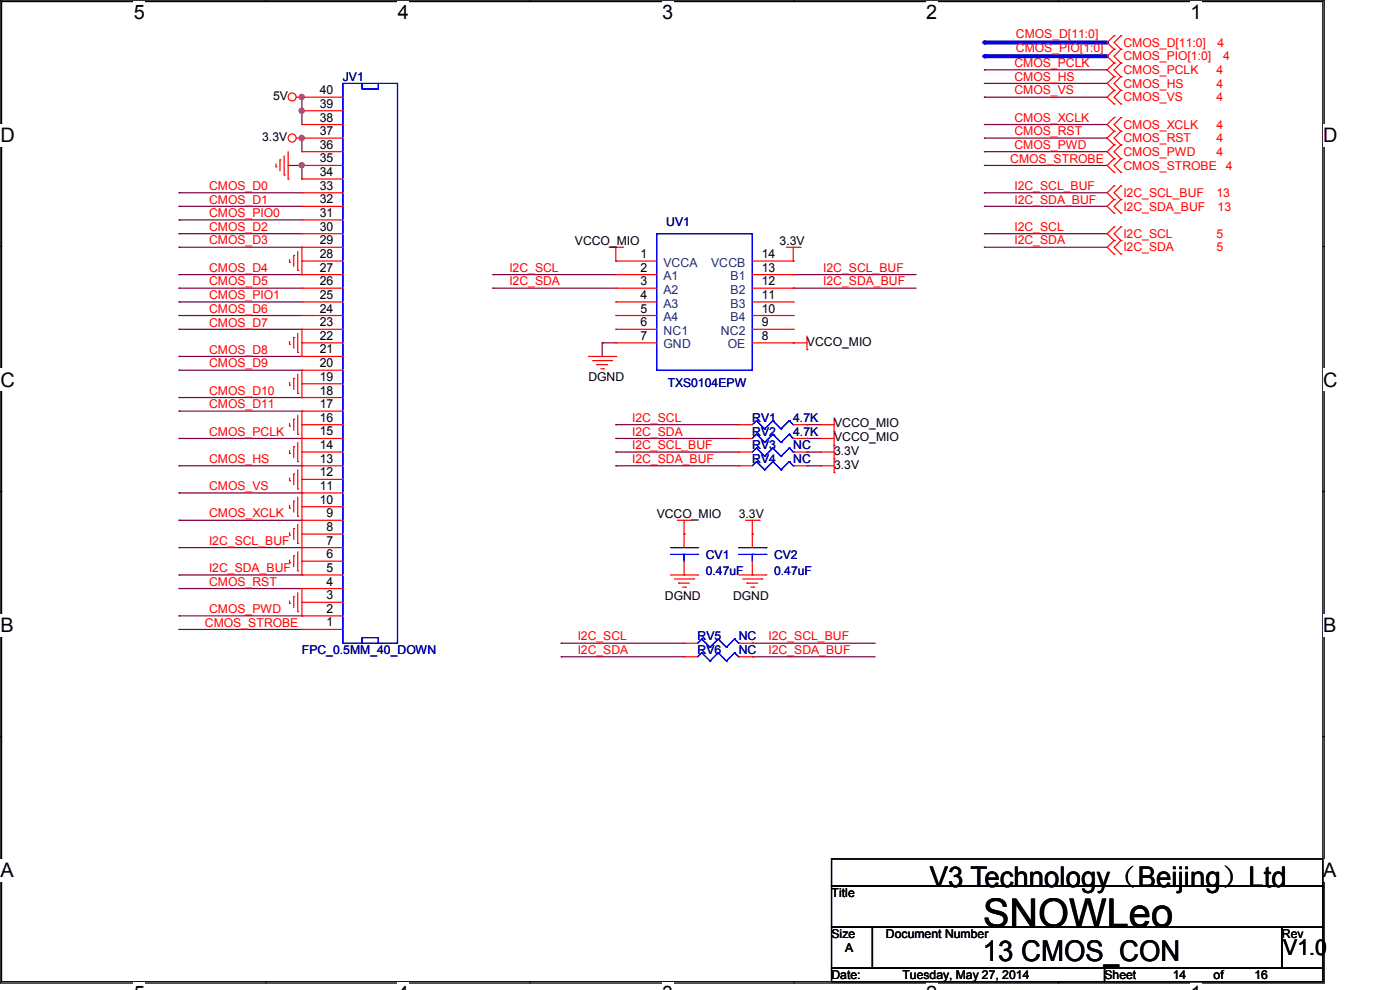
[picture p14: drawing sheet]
<svg xmlns="http://www.w3.org/2000/svg" width="297mm" height="210mm" viewBox="0 0 297 210" stroke-linecap="round" stroke-linejoin="round" font-family="sans-serif">
<defs><g id="words">
<text font-size="8.4" x="208.5" y="196.6">SNOWLeo</text>
<g font-size="6.1">
<text x="197.2" y="188.2">V3 Technology（Beijing）Ltd</text>
<text x="208.5" y="203.9">13 CMOS_CON</text>
</g>
<text font-size="4.6" x="272.2" y="202.6">V1.0</text>
<g font-size="4.2">
<text x="28.4" y="4">5</text>
<text x="84.4" y="4">4</text>
<text x="140.5" y="4">3</text>
<text x="196.5" y="4">2</text>
<text x="252.6" y="4">1</text>
<text x=".1" y="30.1">D</text>
<text x="280.7" y="30.1">D</text>
<text x=".1" y="82">C</text>
<text x="280.7" y="82">C</text>
<text x=".1" y="134">B</text>
<text x="280.7" y="134">B</text>
<text x=".1" y="186">A</text>
<text x="280.7" y="186">A</text>
</g>
<g font-size="2.6" fill="#f00">
<text x="215.5" y="8.1">CMOS_D[11:0]</text>
<text x="215.5" y="11">CMOS_PIO[1:0]</text>
<text x="238.3" y="9.9">CMOS_D[11:0]</text>
<text x="258.3" y="9.9">4</text>
<text x="215.2" y="14.2">CMOS_PCLK</text>
<text x="215.2" y="17.1">CMOS_HS</text>
<text x="238.3" y="15.7">CMOS_PCLK</text>
<text x="238.3" y="12.8">CMOS_PIO[1:0]</text>
<text x="258.1" y="15.7">4</text>
<text x="259.5" y="12.8">4</text>
<text x="215.2" y="20">CMOS_VS</text>
<text x="238.3" y="18.6">CMOS_HS</text>
<text x="238.3" y="21.5">CMOS_VS</text>
<text x="258.1" y="18.6">4</text>
<text x="258.1" y="21.5">4</text>
<text x="215.2" y="28.7">CMOS_RST</text>
<text x="215.2" y="25.8">CMOS_XCLK</text>
<text x="238.3" y="27.3">CMOS_XCLK</text>
<text x="258.1" y="27.3">4</text>
<text x="214.3" y="34.5">CMOS_STROBE</text>
<text x="215.2" y="31.6">CMOS_PWD</text>
<text x="238.3" y="30.2">CMOS_RST</text>
<text x="238.3" y="33.1">CMOS_PWD</text>
<text x="238.3" y="36">CMOS_STROBE</text>
<text x="258.1" y="30.2">4</text>
<text x="258.1" y="33.1">4</text>
<text x="260" y="36">4</text>
<text x="44.4" y="40.3">CMOS_D0</text>
<text x="215.2" y="40.3">I2C_SCL_BUF</text>
<text x="238.3" y="41.7">I2C_SCL_BUF</text>
<text x="258.1" y="41.7">13</text>
<text x="44.4" y="43.2">CMOS_D1</text>
<text x="44.4" y="46.1">CMOS_PIO0</text>
<text x="215.2" y="43.2">I2C_SDA_BUF</text>
<text x="238.3" y="44.7">I2C_SDA_BUF</text>
<text x="258.3" y="44.7">13</text>
<text x="44.4" y="51.9">CMOS_D3</text>
<text x="44.4" y="49">CMOS_D2</text>
<text x="215.2" y="51.9">I2C_SDA</text>
<text x="215.2" y="49">I2C_SCL</text>
<text x="238.3" y="53.3">I2C_SDA</text>
<text x="238.3" y="50.5">I2C_SCL</text>
<text x="258.1" y="53.3">5</text>
<text x="258.1" y="50.5">5</text>
<text x="44.4" y="57.7">CMOS_D4</text>
<text x="108.1" y="57.7">I2C_SCL</text>
<text x="174.7" y="57.7">I2C_SCL_BUF</text>
<text x="44.4" y="60.5">CMOS_D5</text>
<text x="44.4" y="63.5">CMOS_PIO1</text>
<text x="108.1" y="60.5">I2C_SDA</text>
<text x="174.7" y="60.5">I2C_SDA_BUF</text>
<text x="44.4" y="66.3">CMOS_D6</text>
<text x="44.4" y="69.3">CMOS_D7</text>
<text x="44.4" y="75">CMOS_D8</text>
<text x="44.4" y="77.9">CMOS_D9</text>
<text x="44.4" y="83.7">CMOS_D10</text>
<text x="44.4" y="86.6">CMOS_D11</text>
<text x="134.1" y="89.5">I2C_SCL</text>
<text x="44.4" y="92.4">CMOS_PCLK</text>
<text x="134.1" y="92.4">I2C_SDA</text>
<text x="134.1" y="95.3">I2C_SCL_BUF</text>
<text x="44.4" y="98.2">CMOS_HS</text>
<text x="134.1" y="98.2">I2C_SDA_BUF</text>
<text x="44.4" y="104">CMOS_VS</text>
<text x="44.4" y="109.8">CMOS_XCLK</text>
<text x="44.4" y="115.6">I2C_SCL_BUF</text>
<text x="44.4" y="124.2">CMOS_RST</text>
<text x="44.4" y="121.4">I2C_SDA_BUF</text>
<text x="44.4" y="130">CMOS_PWD</text>
<text x="43.5" y="132.9">CMOS_STROBE</text>
<text x="122.6" y="135.8">I2C_SCL</text>
<text x="163.1" y="135.8">I2C_SCL_BUF</text>
<text x="122.6" y="138.7">I2C_SDA</text>
<text x="163.1" y="138.7">I2C_SDA_BUF</text>
</g>
<g font-size="2.6" fill="#000080">
<text x="72.7" y="17.1">JV1</text>
<text x="141.3" y="47.8">UV1</text>
<text x="141.6" y="82">TXS0104EPW</text>
<text x="159.6" y="89.5">RV1</text>
<text x="168.3" y="89.5">4.7K</text>
<text x="159.6" y="92.4">RV2</text>
<text x="159.6" y="95.3">RV3</text>
<text x="168.3" y="92.4">4.7K</text>
<text x="168.3" y="95.3">NC</text>
<text x="159.6" y="98.2">RV4</text>
<text x="168.3" y="98.2">NC</text>
<text x="149.7" y="118.5">CV1</text>
<text x="164.2" y="118.5">CV2</text>
<text x="149.7" y="122">0.47uF</text>
<text x="164.2" y="122">0.47uF</text>
<text x="148" y="135.8">RV5</text>
<text x="156.7" y="135.8">NC</text>
<text x="64" y="138.8">FPC_0.5MM_40_DOWN</text>
<text x="148" y="138.8">RV6</text>
<text x="156.7" y="138.8">NC</text>
</g>
<g font-size="2.6">
<text x="58" y="21.2">5V</text>
<text x="67.8" y="22.9">39</text>
<text x="67.8" y="20">40</text>
<text x="55.6" y="29.9">3.3V</text>
<text x="67.8" y="28.7">37</text>
<text x="67.8" y="25.8">38</text>
<text x="67.8" y="34.5">35</text>
<text x="67.8" y="31.5">36</text>
<text x="67.8" y="40.3">33</text>
<text x="67.8" y="37.3">34</text>
<text x="67.8" y="46">31</text>
<text x="67.8" y="43.1">32</text>
<text x="67.8" y="51.8">29</text>
<text x="67.8" y="48.9">30</text>
<text x="122" y="51.9">VCCO_MIO</text>
<text x="165.4" y="51.9">3.3V</text>
<text x="67.8" y="57.6">27</text>
<text x="67.8" y="54.7">28</text>
<text x="135.8" y="54.7">1</text>
<text x="135.8" y="57.6">2</text>
<text x="161.6" y="57.6">13</text>
<text x="161.6" y="54.7">14</text>
<text x="67.8" y="63.4">25</text>
<text x="67.8" y="60.5">26</text>
<text x="135.8" y="60.5">3</text>
<text x="135.8" y="63.4">4</text>
<text x="161.6" y="63.4">11</text>
<text x="161.6" y="60.5">12</text>
<text x="67.8" y="69.2">23</text>
<text x="67.8" y="66.3">24</text>
<text x="135.8" y="66.3">5</text>
<text x="135.8" y="69.2">6</text>
<text x="161.6" y="69.2">9</text>
<text x="161.6" y="66.3">10</text>
<text x="67.8" y="77.9">20</text>
<text x="67.8" y="75">21</text>
<text x="67.8" y="72.1">22</text>
<text x="135.8" y="72.1">7</text>
<text x="161.6" y="72.1">8</text>
<text x="171.2" y="73.3">VCCO_MIO</text>
<text x="67.8" y="83.7">18</text>
<text x="67.8" y="80.8">19</text>
<text x="124.8" y="80.9">DGND</text>
<text x="67.8" y="89.4">16</text>
<text x="67.8" y="86.6">17</text>
<text x="67.8" y="95.2">14</text>
<text x="67.8" y="92.4">15</text>
<text x="176.9" y="90.7">VCCO_MIO</text>
<text x="176.9" y="93.6">VCCO_MIO</text>
<text x="67.8" y="101.1">12</text>
<text x="67.8" y="98.2">13</text>
<text x="176.9" y="96.5">3.3V</text>
<text x="176.9" y="99.4">3.3V</text>
<text x="67.8" y="106.9">10</text>
<text x="67.8" y="103.9">11</text>
<text x="69.3" y="112.6">8</text>
<text x="69.3" y="109.7">9</text>
<text x="139.3" y="109.8">VCCO_MIO</text>
<text x="156.7" y="109.8">3.3V</text>
<text x="69.3" y="118.4">6</text>
<text x="69.3" y="115.5">7</text>
<text x="69.3" y="124.2">4</text>
<text x="69.3" y="121.3">5</text>
<text x="69.3" y="130">2</text>
<text x="69.3" y="127.1">3</text>
<text x="141.1" y="127.2">DGND</text>
<text x="155.5" y="127.2">DGND</text>
<text x="69.3" y="132.9">1</text>
<text x="176.4" y="190.3">Title</text>
<text x="176.4" y="199">Size</text>
<text x="179.3" y="201.9">A</text>
<text x="188" y="199">Document Number</text>
<text x="271.9" y="199">Rev</text>
<text x="176.4" y="207.7">Date:</text>
<text x="191.4" y="207.7">Tuesday, May 27, 2014</text>
<text x="234.3" y="207.7">Sheet</text>
<text x="248.8" y="207.7">14</text>
<text x="257.5" y="207.7">of</text>
<text x="266.1" y="207.7">16</text>
</g>
<g font-size="2.6" fill="#004080">
<text x="140.8" y="56.6">VCCA</text>
<text x="140.8" y="59.4">A1</text>
<text x="150.9" y="56.6">VCCB</text>
<text x="155" y="59.4">B1</text>
<text x="140.8" y="62.3">A2</text>
<text x="140.8" y="65.2">A3</text>
<text x="155" y="65.2">B3</text>
<text x="155" y="62.3">B2</text>
<text x="140.8" y="68.1">A4</text>
<text x="140.8" y="71">NC1</text>
<text x="152.9" y="71">NC2</text>
<text x="155" y="68.1">B4</text>
<text x="140.8" y="73.9">GND</text>
<text x="154.4" y="73.9">OE</text>
</g>
</g></defs>
<path d="M0 0h280.9v208.5h-280.9zM.3 .3h280.3v207.9h-280.3z" fill="none" stroke="#000" stroke-width=".25"/>
<g fill="#fff">
<path d="M28.4 .2h2.3v4.8h-2.3z"/>
<path d="M28.4 208.4h2.3v1.6h-2.3z"/>
</g>
<path d="M56.4 0v.3M56.4 208.2v.3" fill="none" stroke="#000" stroke-width=".25"/>
<g fill="#fff">
<path d="M84.4 .2h2.4v4.8h-2.4z"/>
<path d="M84.4 208.4h2.4v1.6h-2.4z"/>
</g>
<path d="M112.4 0v.3M112.4 208.2v.3" fill="none" stroke="#000" stroke-width=".25"/>
<g fill="#fff">
<path d="M140.5 .2h2.3v4.8h-2.3z"/>
<path d="M140.5 208.4h2.3v1.6h-2.3z"/>
</g>
<path d="M168.5 0v.3M168.5 208.2v.3" fill="none" stroke="#000" stroke-width=".25"/>
<g fill="#fff">
<path d="M196.5 .2h2.4v4.8h-2.4z"/>
<path d="M196.5 208.4h2.4v1.6h-2.4z"/>
</g>
<path d="M224.5 0v.3M224.5 208.2v.3" fill="none" stroke="#000" stroke-width=".25"/>
<g fill="#fff">
<path d="M252.6 .2h2.3v4.8h-2.3z"/>
<path d="M252.6 208.4h2.3v1.6h-2.3z"/>
<path d="M.1 26.3h3.1v4.7h-3.1z"/>
<path d="M280.7 26.3h3.1v4.7h-3.1z"/>
<path d="M.1 78.2h3.1v4.8h-3.1z"/>
<path d="M280.7 78.2h3.1v4.8h-3.1z"/>
</g>
<path d="M0 52.3h.3M280.6 52.3h.3" fill="none" stroke="#000" stroke-width=".25"/>
<g fill="#fff">
<path d="M.1 130.2h2.9v4.8h-2.9z"/>
<path d="M280.7 130.2h2.8v4.8h-2.8z"/>
</g>
<path d="M0 104.3h.3M280.6 104.3h.3" fill="none" stroke="#000" stroke-width=".25"/>
<path d="M.2 104.2l.1 .1zM280.6 104.3l.2-.1z" fill="#000" stroke="#000" stroke-width=".21"/>
<g fill="#fff">
<path d="M0 182.2h3v4.7h-3z"/>
<path d="M280.6 182.2h2.9v4.7h-2.9z"/>
</g>
<path d="M0 156.3h.3M280.6 156.3h.3" fill="none" stroke="#000" stroke-width=".25"/>
<g fill="none" stroke="#800040" stroke-width=".25">
<path d="M61.1 35.1h.1M61.1 35.1h3M64.1 29.3h.1M64.1 23.5h.1M64.1 35.1h.1M64.1 23.5v2.9M64.1 29.3v2.9M64.1 35.1v2.9M208.8 20.6h.1M208.8 32.2h.1M208.8 29.3h.1M208.8 20.6h26.1"/>
<path d="M208.8 32.2h26.1M208.8 29.3h26.1M38 40.9h.1M38 52.5h.1M38 58.3h.1M38 49.6h.1M38 43.8h.1M38 40.9h26.1M38 52.5h26.1M38 58.3h26.1M38 49.6h26.1M38 43.8h26.1"/>
<path d="M38 66.9h.1M38 61.1h.1M38 69.8h.1M38 75.6h.1M38 78.5h.1M38 66.9h26.1M38 61.1h26.1M38 69.8h26.1M38 75.6h26.1M38 78.5h26.1M38 98.8h.1M38 93h.1"/>
<path d="M38 84.3h.1M38 87.2h.1M38 98.8h26.1M38 93h26.1M38 84.3h26.1M38 87.2h26.1M38 110.4h.1M38 104.6h.1M38 110.4h26.1M38 104.6h26.1M38 124.8h.1M38 133.5h.1"/>
<path d="M38 130.6h.1M38 124.8h26.1M38 133.5h26.1M38 130.6h26.1"/>
</g>
<g fill="#f0f" stroke="#f0f" stroke-width=".25">
<circle cx="64" cy="29.3" r=".56"/>
<circle cx="64" cy="23.5" r=".55"/>
<circle cx="64" cy="35.1" r=".55"/>
</g>
<path d="M208.8 9h26.1" fill="none" stroke="#00f" stroke-width=".85"/>
<circle cx="208.8" cy="9" r=".42" fill="#00f"/>
<g fill="none" stroke="#800040" stroke-width=".25">
<path d="M208.8 14.8h.1M208.8 17.7h.1M208.8 14.8h26.1M208.8 17.7h26.1M64.1 20.6h.1M64.1 20.6v2.9M208.8 35.1h.1M208.8 26.4h.1M208.8 35.1h26.1M208.8 26.4h26.1M38 46.7h.1M38 46.7h26.1"/>
<path d="M38 64.1h.1M38 64.1h26.1"/>
</g>
<circle cx="64" cy="20.6" r=".55" fill="#f0f" stroke="#f0f" stroke-width=".25"/>
<path d="M208.8 11.9h26.1" fill="none" stroke="#00f" stroke-width=".85"/>
<circle cx="208.8" cy="11.9" r=".42" fill="#00f"/>
<g fill="none" stroke="#800040" stroke-width=".25">
<path d="M104.6 58.3h.1M104.6 58.3h26M168.3 58.3h.1M168.3 58.3h26.1M208.8 43.8h.1M208.8 40.9h.1M208.8 52.5h.1M208.8 49.6h.1M208.8 43.8h26.1M208.8 40.9h26.1M208.8 52.5h26.1M208.8 49.6h26.1"/>
<path d="M104.6 61.1h.1M104.6 61.1h26M127.8 72.7h.1M127.8 72.7v2.9M127.8 72.7h2.8M168.3 61.1h.1M168.3 61.1h26.1M130.6 93h.1M130.6 90.1h.1M130.6 98.8h.1M130.6 95.9h.1M130.6 90.1h26.1"/>
<path d="M130.6 93h26.1M130.6 95.9h26.1M130.6 98.8h26.1M171.2 90.1h.1M171.2 93h.1M171.2 95.9h.1M171.2 98.8h.1M171.2 90.1h2.9M171.2 93h2.9M171.2 95.9h2.9M171.2 98.8h2.9M38 116.2h.1"/>
<path d="M38 116.2h26.1M38 122h.1M38 122h26.1M119 139.3h.1M119 136.4h.1M119 139.3h26.1M119 136.4h26.1M159.6 139.3h.1M159.6 136.4h.1M159.6 139.3h26.1M159.6 136.4h26.1"/>
</g>
<g fill="none" stroke="#f00" stroke-width=".25">
<path d="M236.3 16.3h.1M236.3 19.2h.1M236.3 13.4h.1M236.3 7.6h.1M236.3 10.5h.1M236.3 16.3l-1.4 1.4 1.4 1.5M236.3 13.4l-1.4 1.4 1.4 1.5M236.3 7.6l-1.4 1.4 1.4 1.5M236.3 19.2l-1.4 1.4 1.4 1.5M236.3 10.5l-1.4 1.4 1.4 1.5M237.8 19.2h.1M237.8 16.3h.1"/>
<path d="M237.8 13.4h.1M237.8 10.5h.1M237.8 7.6h.1M237.8 16.3l-1.5 1.4 1.5 1.5M237.8 13.4l-1.5 1.4 1.5 1.5M237.8 7.6l-1.5 1.4 1.5 1.5M237.8 19.2l-1.5 1.4 1.5 1.5M237.8 10.5l-1.5 1.4 1.5 1.5M58.5 35.4h.1M58.5 34.8v.6M59.4 33.9h.1M59.4 33.9v2.3"/>
<path d="M60.3 37.1h.1M60.3 33.1v4M61.1 38h.1M61.1 32.2v5.8M62.9 29.3h9.8M62.9 20.6h9.8M64.1 29.3h.1M64.1 20.6h.1M64.1 38h.1M64.1 35.1h.1M64.1 32.2h.1M64.1 26.4h.1"/>
<path d="M64.1 23.5h.1M64.1 38h8.6M64.1 35.1h8.6M64.1 32.2h8.6M64.1 26.4h8.6M64.1 23.5h8.6M236.3 27.9h.1M236.3 30.7h.1M236.3 24.9h.1M236.3 33.7h.1M236.3 22.1h.1M236.3 36.5h.1"/>
<path d="M236.3 39.4h.1M236.3 27.9l-1.4 1.4 1.4 1.4M236.3 24.9l-1.4 1.5 1.4 1.5M236.3 30.7l-1.4 1.5 1.4 1.5M236.3 33.7l-1.4 1.4 1.4 1.4M236.3 39.4l-1.4 1.5 1.4 1.4M237.8 30.7h.1M237.8 27.9h.1M237.8 24.9h.1M237.8 33.7h.1M237.8 22.1h.1M237.8 36.5h.1"/>
<path d="M237.8 39.4h.1M237.8 27.9l-1.5 1.4 1.5 1.4M237.8 24.9l-1.5 1.5 1.5 1.5M237.8 30.7l-1.5 1.5 1.5 1.5M237.8 33.7l-1.5 1.4 1.5 1.4M237.8 39.4l-1.5 1.5 1.5 1.4M61.4 55.6h.1M61.4 55.1v.5M62.3 54.2h.1M62.3 54.2v2.3M63.2 57.4h.1M63.2 53.3v4.1"/>
<path d="M64.1 58.3h.1M64.1 55.4h.1M64.1 52.5h.1M64.1 49.6h.1M64.1 46.7h.1M64.1 43.8h.1M64.1 40.9h.1M64.1 52.5v5.8M64.1 52.5h8.6M64.1 58.3h8.6M64.1 55.4h8.6M64.1 49.6h8.6"/>
<path d="M64.1 46.7h8.6M64.1 43.8h8.6M64.1 40.9h8.6M129.2 52.5h2.9M130.6 55.4h.1M130.6 58.3h.1M130.6 52.5v2.9M130.6 58.3h8.7M130.6 55.4h8.7M132.1 52.5h.1M159.6 58.3h8.7M159.6 55.4h8.7"/>
<path d="M166.8 52.5h2.9M168.3 55.4h.1M168.3 58.3h.1M168.3 52.5v2.9M169.7 52.5h.1M236.3 42.3h.1M236.3 45.2h.1M236.3 51h.1M236.3 53.9h.1M236.3 48.1h.1M236.3 42.3l-1.4 1.5 1.4 1.4M236.3 51l-1.4 1.5 1.4 1.4"/>
<path d="M236.3 48.1l-1.4 1.5 1.4 1.4M237.8 45.2h.1M237.8 42.3h.1M237.8 53.9h.1M237.8 51h.1M237.8 48.1h.1M237.8 42.3l-1.5 1.5 1.5 1.4M237.8 51l-1.5 1.5 1.5 1.4M237.8 48.1l-1.5 1.5 1.5 1.4M61.4 73h.1M61.4 72.4v.6M62.3 71.6h.1"/>
<path d="M62.3 71.6v2.3M63.2 74.8h.1M63.2 70.7v4.1M63.2 79.4v4M64.1 75.6h.1M64.1 78.5h.1M64.1 72.7h.1M64.1 69.8h.1M64.1 66.9h.1M64.1 64.1h.1M64.1 61.1h.1M64.1 69.8v5.8"/>
<path d="M64.1 78.5v5.8M64.1 75.6h8.6M64.1 72.7h8.6M64.1 78.5h8.6M64.1 69.8h8.6M64.1 66.9h8.6M64.1 64.1h8.6M64.1 61.1h8.6M124.8 75.6h5.8M125.7 76.5h4.1M126.6 77.3h.1M126.6 77.3h2.3"/>
<path d="M127.5 78.2h.5M128 78.2h.1M129.8 76.5h.1M130.6 75.6h.1M130.6 61.1h.1M130.6 64.1h.1M130.6 66.9h.1M130.6 69.8h.1M130.6 72.7h.1M130.6 72.7h8.7M130.6 69.8h8.7M130.6 66.9h8.7"/>
<path d="M130.6 64.1h8.7M130.6 61.1h8.7M159.6 72.7h11.6M159.6 69.8h8.7M159.6 66.9h8.7M159.6 64.1h8.7M159.6 61.1h8.7M168.3 72.7h.1M168.3 69.8h.1M168.3 66.9h.1M168.3 64.1h.1M168.3 61.1h.1"/>
<path d="M171.2 74.2h.1M171.2 71.3v2.9M61.4 90.4h.1M61.4 96.2h.1M61.4 81.7h.1M61.4 81.1v.6M61.4 89.8v.6M61.4 95.6v.6M62.3 88.9h.1M62.3 94.7h.1M62.3 80.3h.1M62.3 80.3v2.3"/>
<path d="M62.3 88.9v2.4M62.3 94.7v2.4M63.2 92.1h.1M63.2 97.9h.1M63.2 83.4h.1M63.2 88.1v4M63.2 93.9v4M63.2 99.7v4M64.1 93h.1M64.1 98.8h.1M64.1 84.3h.1M64.1 95.9h.1"/>
<path d="M64.1 90.1h.1M64.1 87.2h.1M64.1 81.4h.1M64.1 87.2v34.8M64.1 90.1h8.6M64.1 93h8.6M64.1 95.9h8.6M64.1 98.8h8.6M64.1 87.2h8.6M64.1 84.3h8.6M64.1 81.4h8.6M156.7 93h.1"/>
<path d="M156.7 90.1h.1M156.7 98.8h.1M156.7 95.9h.1M156.7 90.1h2.9M156.7 93h2.9M156.7 95.9h2.9M156.7 98.8h2.9M168.3 90.1h2.9M168.3 93h2.9M168.3 95.9h2.9M168.3 98.8h2.9M171.2 93h.1"/>
<path d="M171.2 90.1h.1M171.2 98.8h.1M171.2 95.9h.1M174.1 90.1h.1M174.1 93h.1M174.1 95.9h.1M174.1 98.8h.1M174.1 90.1h2.9M174.1 93h2.9M174.1 95.9h2.9M174.1 98.8h2.9M177 91.6h.1"/>
<path d="M177 94.4h.1M177 97.3h.1M177 88.6v11.6M61.4 107.8h.1M61.4 113.5h.1M61.4 119.3h.1M61.4 102h.1M61.4 101.4v.6M61.4 107.2v.6M61.4 113v.5M61.4 118.8v.5M62.3 106.3h.1"/>
<path d="M62.3 112.1h.1M62.3 117.9h.1M62.3 100.5h.1M62.3 100.5v2.3M62.3 106.3v2.3M62.3 112.1v2.3M62.3 117.9v2.3M63.2 109.5h.1M63.2 115.3h.1M63.2 103.7h.1M63.2 105.5v4M63.2 111.3v4"/>
<path d="M63.2 117.1v4M64.1 110.4h.1M64.1 116.2h.1M64.1 104.6h.1M64.1 119h.1M64.1 113.3h.1M64.1 107.5h.1M64.1 101.7h.1M64.1 110.4h8.6M64.1 119h8.6M64.1 116.2h8.6M64.1 113.3h8.6"/>
<path d="M64.1 107.5h8.6M64.1 104.6h8.6M64.1 101.7h8.6M143.7 110.4h2.9M145.1 113.3h.1M145.1 110.4v5.8M145.1 119v3M146.6 110.4h.1M158.2 110.4h2.8M159.6 113.3h.1M159.6 110.4v5.8M159.6 119v3"/>
<path d="M161 110.4h.1M177 100.2h.1M61.4 128h.1M61.4 127.5v.5M62.3 126.6h.1M62.3 126.6v2.3M63.2 121.1h.1M63.2 129.8h.1M63.2 125.7v4.1M64.1 122h.1M64.1 130.6h.1M64.1 133.5h.1"/>
<path d="M64.1 127.8h.1M64.1 124.8h.1M64.1 124.8v5.8M64.1 122h8.6M64.1 133.5h8.6M64.1 130.6h8.6M64.1 127.8h8.6M64.1 124.8h8.6M142.2 122h5.8M143.1 122.8h4.1M144 123.7h.1M144 123.7h2.3"/>
<path d="M144.8 124.5h.6M145.1 136.4h.1M145.1 122h.1M145.1 139.3h.1M145.1 136.4h2.9M145.1 139.3h2.9M145.4 124.5h.1M147.2 122.8h.1M148 122h.1M156.7 122h5.8M156.7 136.4h2.9M156.7 139.3h2.9"/>
<path d="M157.6 122.8h4M158.5 123.7h.1M158.5 123.7h2.2M159.3 124.5h.6M159.6 136.4h.1M159.6 122h.1M159.6 139.3h.1M159.9 124.5h.1M161.6 122.8h.1M162.5 122h.1"/>
<circle cx="62" cy="29.3" r=".86"/>
<circle cx="62" cy="20.6" r=".85"/>
</g>
<path d="M176.4 182.2h104.2v5.8h-104.2zM176.4 188h104.2v8.7h-104.2zM176.4 196.7h8.7v8.7h-8.7zM185.1 196.7h86.8v8.7h-86.8zM271.9 196.7h8.7v8.7h-8.7zM176.4 205.4h57.9v2.8h-57.9zM234.3 205.4h46.3v2.8h-46.3z" fill="none" stroke="#000" stroke-width=".25"/>
<g fill="none" stroke="#00f" stroke-width=".25">
<path d="M72.7 17.7h11.6v118.7h-11.6zM76.8 17.7v1.2h3.5v-1.2M139.3 49.6h20.3v28.9h-20.3zM160.5 92.1h.1M160.5 89.2h.1M160.5 97.9h.1M160.5 95h.1M160.5 92.1l-.9 .9M160.5 92.1l1.7 1.8M160.5 89.2l-.9 .9M160.5 89.2l1.7 1.8M160.5 97.9l-.9 .9"/>
<path d="M160.5 97.9l1.7 1.8M160.5 95l-.9 .9M160.5 95l1.7 1.8M162.2 93.9h.1M162.2 91h.1M162.2 99.7h.1M162.2 96.8h.1M164 92.1h.1M164 89.2h.1M164 97.9h.1M164 95h.1M164 92.1l-1.8 1.8"/>
<path d="M164 92.1l1.7 1.8M164 89.2l-1.8 1.8M164 89.2l1.7 1.8M164 97.9l-1.8 1.8M164 97.9l1.7 1.8M164 95l-1.8 1.8M164 95l1.7 1.8M165.7 93.9h.1M165.7 91h.1M165.7 99.7h.1M165.7 96.8h.1M167.4 92.1h.1"/>
<path d="M167.4 89.2h.1M167.4 97.9h.1M167.4 95h.1M167.4 92.1l-1.7 1.8M167.4 92.1l.9 .9M167.4 89.2l-1.7 1.8M167.4 89.2l.9 .9M167.4 97.9l-1.7 1.8M167.4 97.9l.9 .9M167.4 95l-1.7 1.8M167.4 95l.9 .9M168.3 93h.1"/>
<path d="M168.3 90.1h.1M168.3 98.8h.1M168.3 95.9h.1M142.2 116.2h5.8M142.2 117.6h5.8M145.1 117.6h.1M145.1 117.6v1.4M148 116.2h.1M148 117.6h.1M156.7 116.2h5.8M156.7 117.6h5.8M159.6 117.6h.1"/>
<path d="M159.6 117.6v1.4M162.5 116.2h.1M162.5 117.6h.1M76.8 136.4v-1.1h3.5v1.1M148.9 135.6h.1M148.9 138.5h.1M148.9 135.6l-.9 .8M148.9 135.6l1.7 1.7M148.9 138.5l-.9 .8M148.9 138.5l1.7 1.7M150.6 137.3h.1M152.4 135.6h.1"/>
<path d="M152.4 138.5h.1M152.4 135.6l-1.8 1.7M152.4 135.6l1.7 1.7M152.4 138.5l-1.8 1.7M152.4 138.5l1.7 1.7M154.1 137.3h.1M155.8 135.6h.1M155.8 138.5h.1M155.8 135.6l-1.7 1.7M155.8 135.6l.9 .8M155.8 138.5l-1.7 1.7M155.8 138.5l.9 .8"/>
<path d="M156.7 136.4h.1M156.7 139.3h.1M150.6 140.2h.1M154.1 140.2h.1"/>
</g>
<g fill="#f0f" stroke="#f0f" stroke-width=".25">
<circle cx="64" cy="29.3" r=".56"/>
<circle cx="64" cy="23.5" r=".55"/>
<circle cx="64" cy="35.1" r=".55"/>
<circle cx="64" cy="20.6" r=".55"/>
</g>
<use href="#words"/>
</svg>
